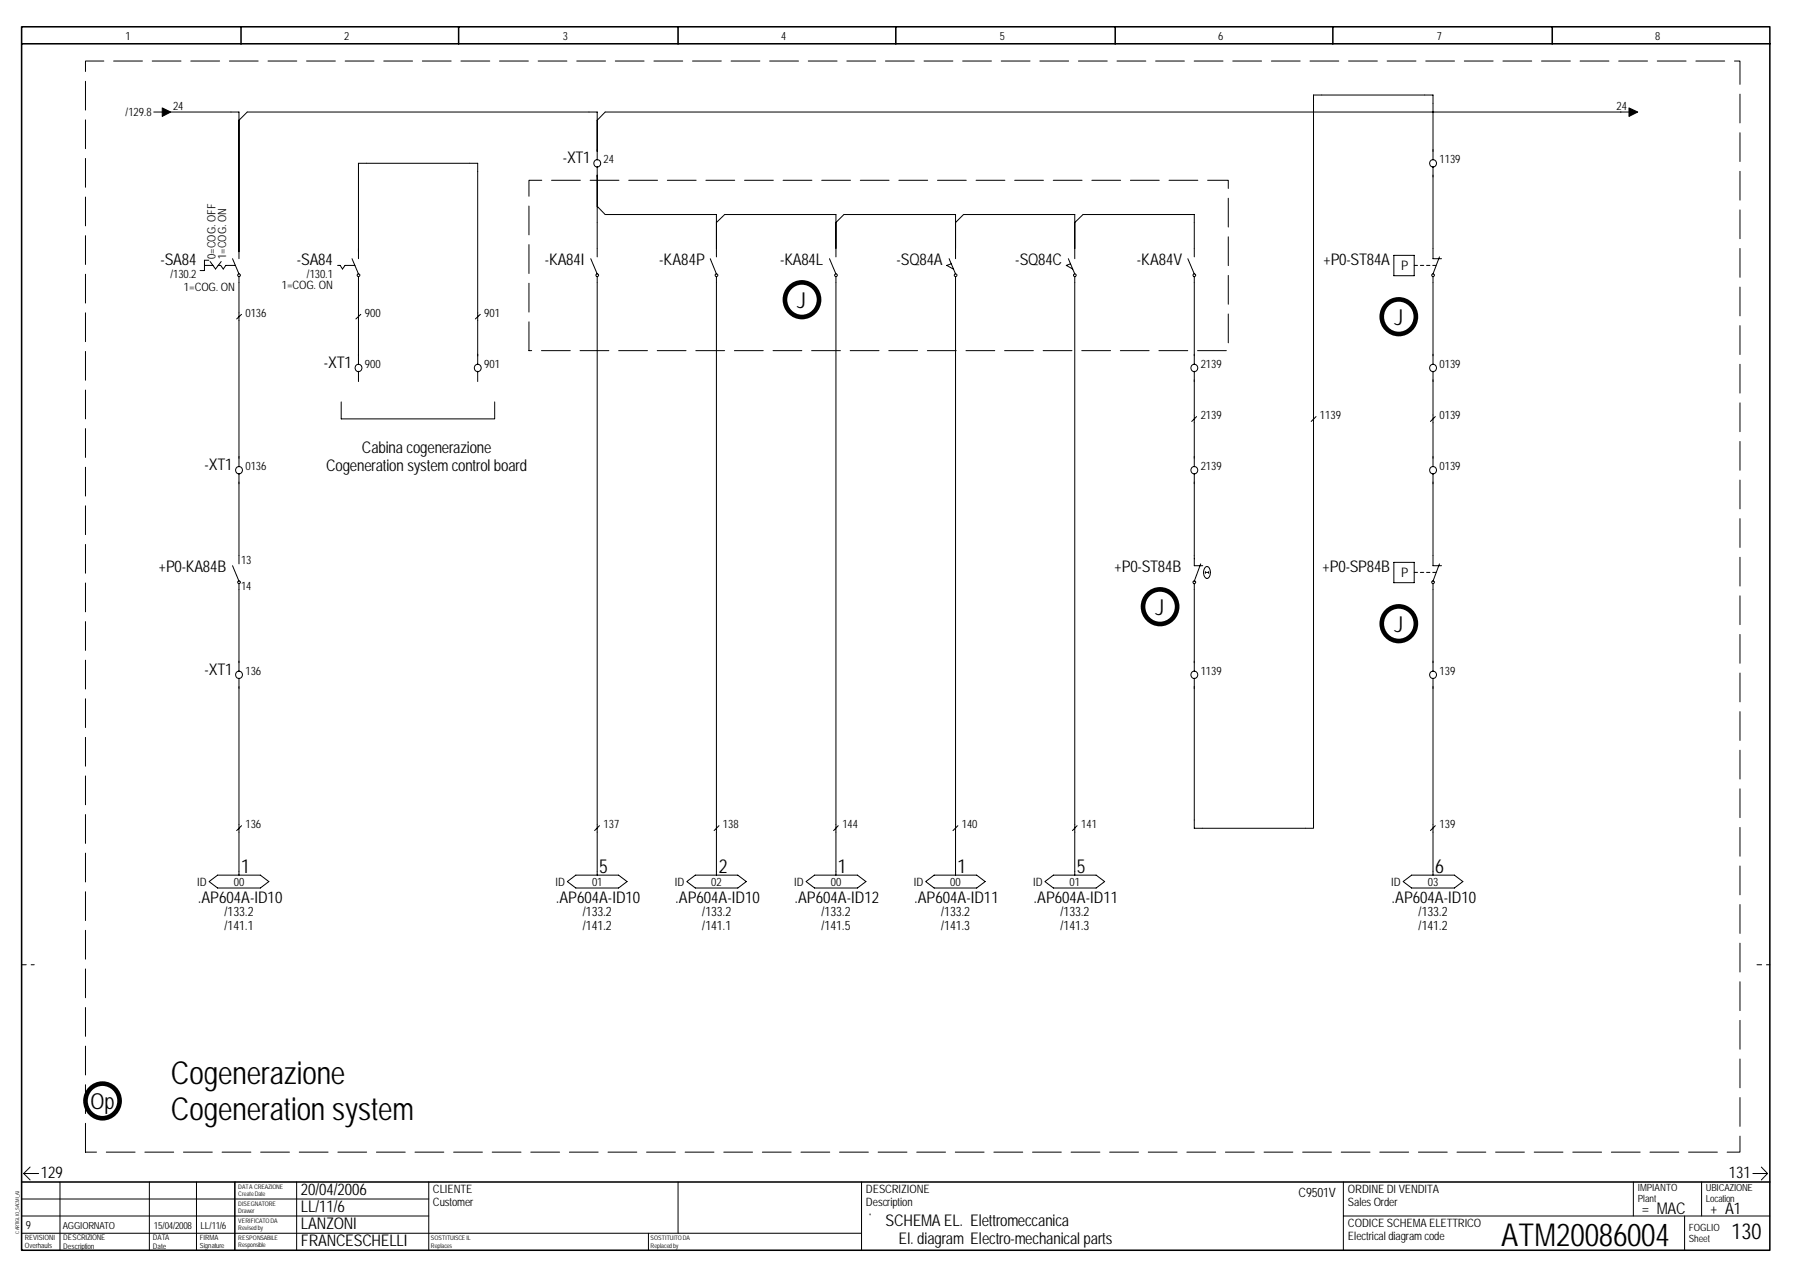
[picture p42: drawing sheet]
<svg xmlns="http://www.w3.org/2000/svg" width="297mm" height="210mm" viewBox="0 0 297 210" stroke-linecap="round" stroke-linejoin="round" font-family="sans-serif">
<defs><g id="words">
<g font-size="5.2">
<text x="28.1" y="178.2">Cogenerazione</text>
<text x="28.1" y="184.1">Cogeneration system</text>
<text x="246.8" y="204.7">ATM20086004</text>
</g>
<g font-size="3.6">
<text x="131.1" y="50.6">J</text>
<text x="229.2" y="53.4">J</text>
<text x="190" y="101">J</text>
<text x="229.2" y="103.8">J</text>
<text x="14.9" y="182.3">Op</text>
<text x="284.6" y="203.7">130</text>
</g>
<g font-size="3.2">
<text x="39.6" y="143.6">1</text>
<text x="98.5" y="143.6">5</text>
<text x="118.1" y="143.6">2</text>
<text x="137.7" y="143.6">1</text>
<text x="157.4" y="143.6">1</text>
<text x="177" y="143.6">5</text>
<text x="235.9" y="143.6">6</text>
</g>
<g font-size="2.7">
<text x="92.5" y="26.8">-XT1</text>
<text x="26.4" y="43.6">-SA84</text>
<text x="48.8" y="43.6">-SA84</text>
<text x="89.6" y="43.6">-KA84I</text>
<text x="108.4" y="43.6">-KA84P</text>
<text x="128.2" y="43.6">-KA84L</text>
<text x="147.4" y="43.6">-SQ84A</text>
<text x="166.9" y="43.6">-SQ84C</text>
<text x="186.9" y="43.6">-KA84V</text>
<text x="217.5" y="43.6">+P0-ST84A</text>
<text x="53.3" y="60.5">-XT1</text>
<text x="33.6" y="77.3">-XT1</text>
<text x="53.6" y="77.4">Cogeneration system control board</text>
<text x="59.5" y="74.5">Cabina cogenerazione</text>
<text x="26" y="94.1">+P0-KA84B</text>
<text x="183.2" y="94.1">+P0-ST84B</text>
<text x="217.4" y="94.1">+P0-SP84B</text>
<text x="33.6" y="110.9">-XT1</text>
<text x="32.5" y="148.5">.AP604A-ID10</text>
<text x="91.4" y="148.5">.AP604A-ID10</text>
<text x="111" y="148.5">.AP604A-ID10</text>
<text x="130.6" y="148.5">.AP604A-ID12</text>
<text x="150.3" y="148.5">.AP604A-ID11</text>
<text x="169.9" y="148.5">.AP604A-ID11</text>
<text x="228.7" y="148.5">.AP604A-ID10</text>
<text x="6.7" y="193.6">129</text>
<text x="49.4" y="196.4">20/04/2006</text>
<text x="284.2" y="193.6">131</text>
<text x="49.4" y="202">LANZONI</text>
<text x="49.4" y="199.2">LL/11/6</text>
<text x="145.6" y="201.4">SCHEMA EL. Elettromeccanica</text>
<text x="49.4" y="204.8">FRANCESCHELLI</text>
<text x="147.7" y="204.4">El. diagram Electro-mechanical parts</text>
</g>
<g font-size="2.6">
<text x="269.9" y="199.5">= MAC</text>
<text x="281.1" y="199.5">+ A1</text>
</g>
<g font-size="2.2">
<text x="230.4" y="44.3">P</text>
<text x="230.4" y="94.8">P</text>
</g>
<g font-size="2.1">
<text x="36.9" y="150.5">/133.2</text>
<text x="36.9" y="152.9">/141.1</text>
<text x="95.8" y="150.5">/133.2</text>
<text x="95.8" y="152.9">/141.2</text>
<text x="115.4" y="150.5">/133.2</text>
<text x="115.4" y="152.9">/141.1</text>
<text x="135" y="150.5">/133.2</text>
<text x="135" y="152.9">/141.5</text>
<text x="154.7" y="150.5">/133.2</text>
<text x="154.7" y="152.9">/141.3</text>
<text x="174.3" y="150.5">/133.2</text>
<text x="174.3" y="152.9">/141.3</text>
<text x="233.2" y="150.5">/133.2</text>
<text x="233.2" y="152.9">/141.2</text>
<text x="213.5" y="196.7">C9501V</text>
</g>
<g font-size="1.9">
<text x="20.7" y="6.5">1</text>
<text x="56.6" y="6.5">2</text>
<text x="92.5" y="6.5">3</text>
<text x="128.4" y="6.5">4</text>
<text x="164.4" y="6.5">5</text>
<text x="200.3" y="6.5">6</text>
<text x="236.2" y="6.5">7</text>
<text x="272.1" y="6.5">8</text>
<text x="20.7" y="19.1">/129.8</text>
<text x="28.4" y="18.1">24</text>
<text x="265.7" y="18.1">24</text>
<text x="99.2" y="26.8">24</text>
<text x="236.6" y="26.8">1139</text>
<text x="28" y="45.7">/130.2</text>
<text x="30.2" y="47.9">1=COG. ON</text>
<text x="35.4" y="42.6" transform="rotate(-90 35.4 42.6)">0=COG. OFF</text>
<text x="37.2" y="42.6" transform="rotate(-90 37.2 42.6)">1=COG. ON</text>
<text x="46.3" y="47.5">1=COG. ON</text>
<text x="50.5" y="45.7">/130.1</text>
<text x="40.3" y="52">0136</text>
<text x="60" y="52">900</text>
<text x="79.6" y="52">901</text>
<text x="60" y="60.5">900</text>
<text x="79.6" y="60.5">901</text>
<text x="197.4" y="60.5">2139</text>
<text x="236.6" y="60.5">0139</text>
<text x="197.4" y="68.9">2139</text>
<text x="217" y="68.9">1139</text>
<text x="236.6" y="68.9">0139</text>
<text x="40.3" y="77.3">0136</text>
<text x="197.4" y="77.3">2139</text>
<text x="236.6" y="77.3">0139</text>
<text x="39.6" y="92.7">13</text>
<text x="39.6" y="96.9">14</text>
<text x="40.3" y="110.9">136</text>
<text x="197.4" y="110.9">1139</text>
<text x="236.6" y="110.9">139</text>
<text x="40.3" y="136.1">136</text>
<text x="99.2" y="136.1">137</text>
<text x="118.8" y="136.1">138</text>
<text x="138.5" y="136.1">144</text>
<text x="158.1" y="136.1">140</text>
<text x="177.7" y="136.1">141</text>
<text x="236.6" y="136.1">139</text>
<text x="32.4" y="145.6">ID</text>
<text x="38.4" y="145.6">00</text>
<text x="91.3" y="145.6">ID</text>
<text x="97.3" y="145.6">01</text>
<text x="110.9" y="145.6">ID</text>
<text x="116.9" y="145.6">02</text>
<text x="130.6" y="145.6">ID</text>
<text x="136.6" y="145.6">00</text>
<text x="150.2" y="145.6">ID</text>
<text x="156.2" y="145.6">00</text>
<text x="169.8" y="145.6">ID</text>
<text x="175.8" y="145.6">01</text>
<text x="228.7" y="145.6">ID</text>
<text x="234.7" y="145.6">03</text>
<text x="71.2" y="196">CLIENTE</text>
<text x="142.3" y="196">DESCRIZIONE</text>
<text x="221.5" y="196">ORDINE DI VENDITA</text>
<text x="4.2" y="202">9</text>
<text x="71.2" y="198.2">Customer</text>
<text x="142.3" y="198.2">Description</text>
<text x="221.5" y="201.7">CODICE SCHEMA ELETTRICO</text>
<text x="221.5" y="203.8">Electrical diagram code</text>
<text x="221.5" y="198.2">Sales Order</text>
</g>
<g font-size="1.6">
<text x="269.2" y="195.7">IMPIANTO</text>
<text x="269.2" y="197.5">Plant</text>
<text x="280.4" y="195.7">UBICAZIONE</text>
<text x="280.4" y="197.5">Location</text>
<text x="10.3" y="202">AGGIORNATO</text>
<text x="25.3" y="202">15/04/2008</text>
<text x="33" y="202">LL/11/6</text>
<text x="277.6" y="202.4">FOGLIO</text>
<text x="277.6" y="204.2">Sheet</text>
</g>
<g font-size="1.3">
<text x="10.4" y="203.8">DESCRIZIONE</text>
<text x="25.1" y="203.8">DATA</text>
<text x="10.4" y="205.3">Description</text>
<text x="25.1" y="205.3">Date</text>
</g>
<g font-size="1.2">
<text x="4.1" y="203.8">REVISIONI</text>
<text x="32.8" y="203.8">FIRMA</text>
<text x="4.1" y="205.1">Overhauls</text>
<text x="32.8" y="205.1">Signature</text>
</g>
<g font-size="1">
<text x="39.2" y="195.4">DATA CREAZIONE</text>
<text x="39.2" y="196.6">Create Date</text>
<text x="39.2" y="198.2">DISEGNATORE</text>
<text x="39.2" y="199.4">Drawer</text>
<text x="39.2" y="201">VERIFICATO DA</text>
<text x="39.2" y="202.2">Revised by</text>
<text x="39.2" y="203.8">RESPONSABILE</text>
<text x="70.8" y="203.9">SOSTITUISCE IL</text>
<text x="106.9" y="203.9">SOSTITUITO DA</text>
<text x="39.2" y="205">Responsible</text>
<text x="70.8" y="205.1">Replaces</text>
<text x="106.9" y="205.1">Replaced by</text>
</g>
<text font-size=".8" x="3.2" y="202.8" transform="rotate(-90 3.2 202.8)">CARTIGLIO_SACMI_A3</text>
</g></defs>
<path d="M3.6 4.4h287.3v201.1h-287.3zM3.6 7.2h287.3M39.6 4.4v2.8M75.4 4.4v2.8M111.5 4.4v2.8M147.3 4.4v2.8M183.3 4.4v2.8M219.1 4.4v2.8M255.2 4.4v2.8M3.6 194.3h287.3M38.6 194.3v11.2" fill="none" stroke="#000" stroke-width=".25"/>
<g fill="none" stroke="#000" stroke-width=".16">
<path d="M3.6 197.1h66.9M3.6 199.9h66.9M3.9 192.9l1 1.1M3.9 192.9h2.4M4.9 191.8l-1 1.1M9.9 194.3v11.2M24.6 194.3v11.2M32.3 194.3v11.2M48.8 194.3v11.2M70.5 194.3v11.2M111.5 194.3v8.4M288.1 192.9h2.5"/>
<path d="M289.5 191.8l1.1 1.1M290.6 192.9l-1.1 1.1M3.6 202.7h138M106.6 202.7v2.8"/>
</g>
<path d="M3.6 158.6h2M288.8 158.6h2.1" fill="none" stroke="#000" stroke-width=".16" stroke-dasharray=".8 .8"/>
<path d="M113.9 195h26v7h-26z" fill="#fff"/>
<g fill="none" stroke="#000" stroke-width=".16">
<path d="M25.3 18.4h2.1M28 18.4h11.3v24.1M39.3 19.8l1.3-1.4h57.6v7.9M268.5 18.4h-169l-1.3 1.4M98.2 27.4v14.8M98.2 33.9l1.3 1.4h18.3v6.9M117.8 36.6l1.3-1.3h18.3v6.9M137.4 36.6l1.3-1.3h18.4v7.2M157.1 36.6l1.3-1.3h18.3v7.2M176.7 36.6l1.3-1.3h18.3v6.9M235.6 26.3v-10.7h-19.7v120.5h-19.6v-24.6M235.6 27.4v15.1h1.4"/>
<path d="M33.6 43.6h1.4M34.3 42.8h-.7v1.7h-.7M34.5 43l.9 1.2 1-1.2M35.9 43.6h.4l.4 .6 .4-.6h1.6M38.2 42.5l1.1 2.5M39.3 45.4v31.3M39.7 51.7l-.8 .7M55.5 43.6h.4l.4 .6 .4-.6h1.6M57.9 42.5l1 2.5M58.9 42.5v-15.7h19.6v33.1M58.9 45.4v14.5M59.3 51.7l-.8 .7"/>
<path d="M78.9 51.7l-.8 .7M97.1 42.5l1.1 2.5M98.2 45.4v98.4M116.8 42.5l1 2.5M117.8 45.4v98.4M136.4 42.5l1 2.5M137.4 45.4v98.4M156 42.5l1.1 2.5M156.4 43.4l-.8 .2 1.1 .6M157.1 45.4v98.4M175.6 42.5l1.1 2.5M176 43.4l-.7 .2 1 .6"/>
<path d="M176.7 45.4v98.4M195.3 42.5l1 2.5M196.3 45.4v14.5M229.1 42h3.4v3.3h-3.4zM232.5 43.6h.5M233.5 43.6h.5M234.5 43.6h.6M235.5 43.6h.6M235.6 45.4v14.5M236.6 42.2l-1 2.8M39.3 77.8v14.9M56.1 66.1v2.8h25.2v-2.8"/>
<path d="M58.9 61v1.7M78.5 61v1.7M196.3 61v15.7M196.3 77.8v15.2h1.4M196.7 68.5l-.8 .8M216.3 68.5l-.8 .8M235.6 61v15.7M235.6 77.8v15.2h1.4M235.9 68.5l-.8 .8M38.2 93l1.1 2.5M39.3 95.9v14.4M196.3 95.9v14.4"/>
<path d="M197.4 92.7l-1.1 2.8M198.1 94.1h.6M198.1 94v.3M198.2 93.2a.55 .55 0 0 1 .7 .5l.1 .5-.2 .6-.2 .3-.4-.1a1.2 1.2 0 0 1-.3-1.4zM198.7 94v.3M229.1 92.4h3.4v3.4h-3.4zM232.5 94.1h.5M233.5 94.1h.5M234.5 94.1h.6M235.5 94.1h.6M235.6 95.9v14.4M236.6 92.7l-1 2.8"/>
<path d="M39.3 111.5v32.3M235.6 111.5v32.3M39.7 135.7l-.8 .8M98.5 135.7l-.8 .8M118.2 135.7l-.8 .8M137.8 135.7l-.8 .8M157.5 135.7l-.8 .8M177.1 135.7l-.8 .8M235.9 135.7l-.8 .8M34.4 144.9l1.4-1.1h7l1.4 1.1-1.4 1.1h-7zM93.3 144.9l1.4-1.1h7l1.4 1.1-1.4 1.1h-7zM112.9 144.9l1.4-1.1h7l1.4 1.1-1.4 1.1h-7z"/>
<path d="M132.5 144.9l1.4-1.1h7l1.4 1.1-1.4 1.1h-7zM152.2 144.9l1.4-1.1h6.9l1.4 1.1-1.4 1.1h-6.9zM171.8 144.9l1.4-1.1h7l1.4 1.1-1.4 1.1h-7zM230.6 144.9l1.4-1.1h7.1l1.4 1.1-1.4 1.1h-7.1zM141.6 194.3v11.2M143 199.5h.1M220.8 199.9h70.1M220.8 194.3v11.2M268.5 194.3v5.6M276.9 199.9v5.6M279.7 194.3v5.6"/>
<circle cx="98.2" cy="26.8" r=".58"/>
<circle cx="235.5" cy="26.8" r=".58"/>
<circle cx="39.3" cy="45.2" r=".22"/>
<circle cx="58.9" cy="45.2" r=".22"/>
<circle cx="98.2" cy="45.2" r=".22"/>
<circle cx="117.8" cy="45.2" r=".22"/>
<circle cx="137.4" cy="45.2" r=".22"/>
<circle cx="157.1" cy="45.2" r=".22"/>
<circle cx="176.7" cy="45.2" r=".22"/>
<circle cx="196.3" cy="45.2" r=".22"/>
<circle cx="235.6" cy="45.2" r=".22"/>
<circle cx="39.3" cy="77.3" r=".58"/>
<circle cx="58.9" cy="60.5" r=".58"/>
<circle cx="78.5" cy="60.5" r=".58"/>
<circle cx="196.3" cy="77.3" r=".58"/>
<circle cx="196.3" cy="60.5" r=".58"/>
<circle cx="235.5" cy="60.5" r=".58"/>
<circle cx="235.5" cy="77.3" r=".58"/>
<circle cx="39.3" cy="95.7" r=".22"/>
<circle cx="196.3" cy="95.7" r=".22"/>
<circle cx="235.6" cy="95.7" r=".22"/>
<circle cx="39.3" cy="110.9" r=".58"/>
<circle cx="196.3" cy="110.9" r=".58"/>
<circle cx="235.5" cy="110.9" r=".58"/>
</g>
<g fill="#000" stroke="#000" stroke-width=".16">
<path d="M26.7 17.7l1.4 .7-1.4 .7z" fill-rule="evenodd"/>
<path d="M267.8 17.7l1.4 .7-1.4 .7z" fill-rule="evenodd"/>
</g>
<path d="M86.9 57.6v-28h115v28h-115M14.1 189.4v-179.4h271.9v179.4h-271.9" fill="none" stroke="#000" stroke-width=".16" stroke-dasharray="4.7 1.6"/>
<g fill="none" stroke="#000" stroke-width=".76">
<circle cx="131.8" cy="49.3" r="2.82"/>
<circle cx="229.9" cy="52" r="2.82"/>
<circle cx="190.7" cy="99.7" r="2.82"/>
<circle cx="229.9" cy="102.5" r="2.82"/>
<circle cx="16.8" cy="181" r="2.82"/>
</g>
<use href="#words"/>
</svg>
